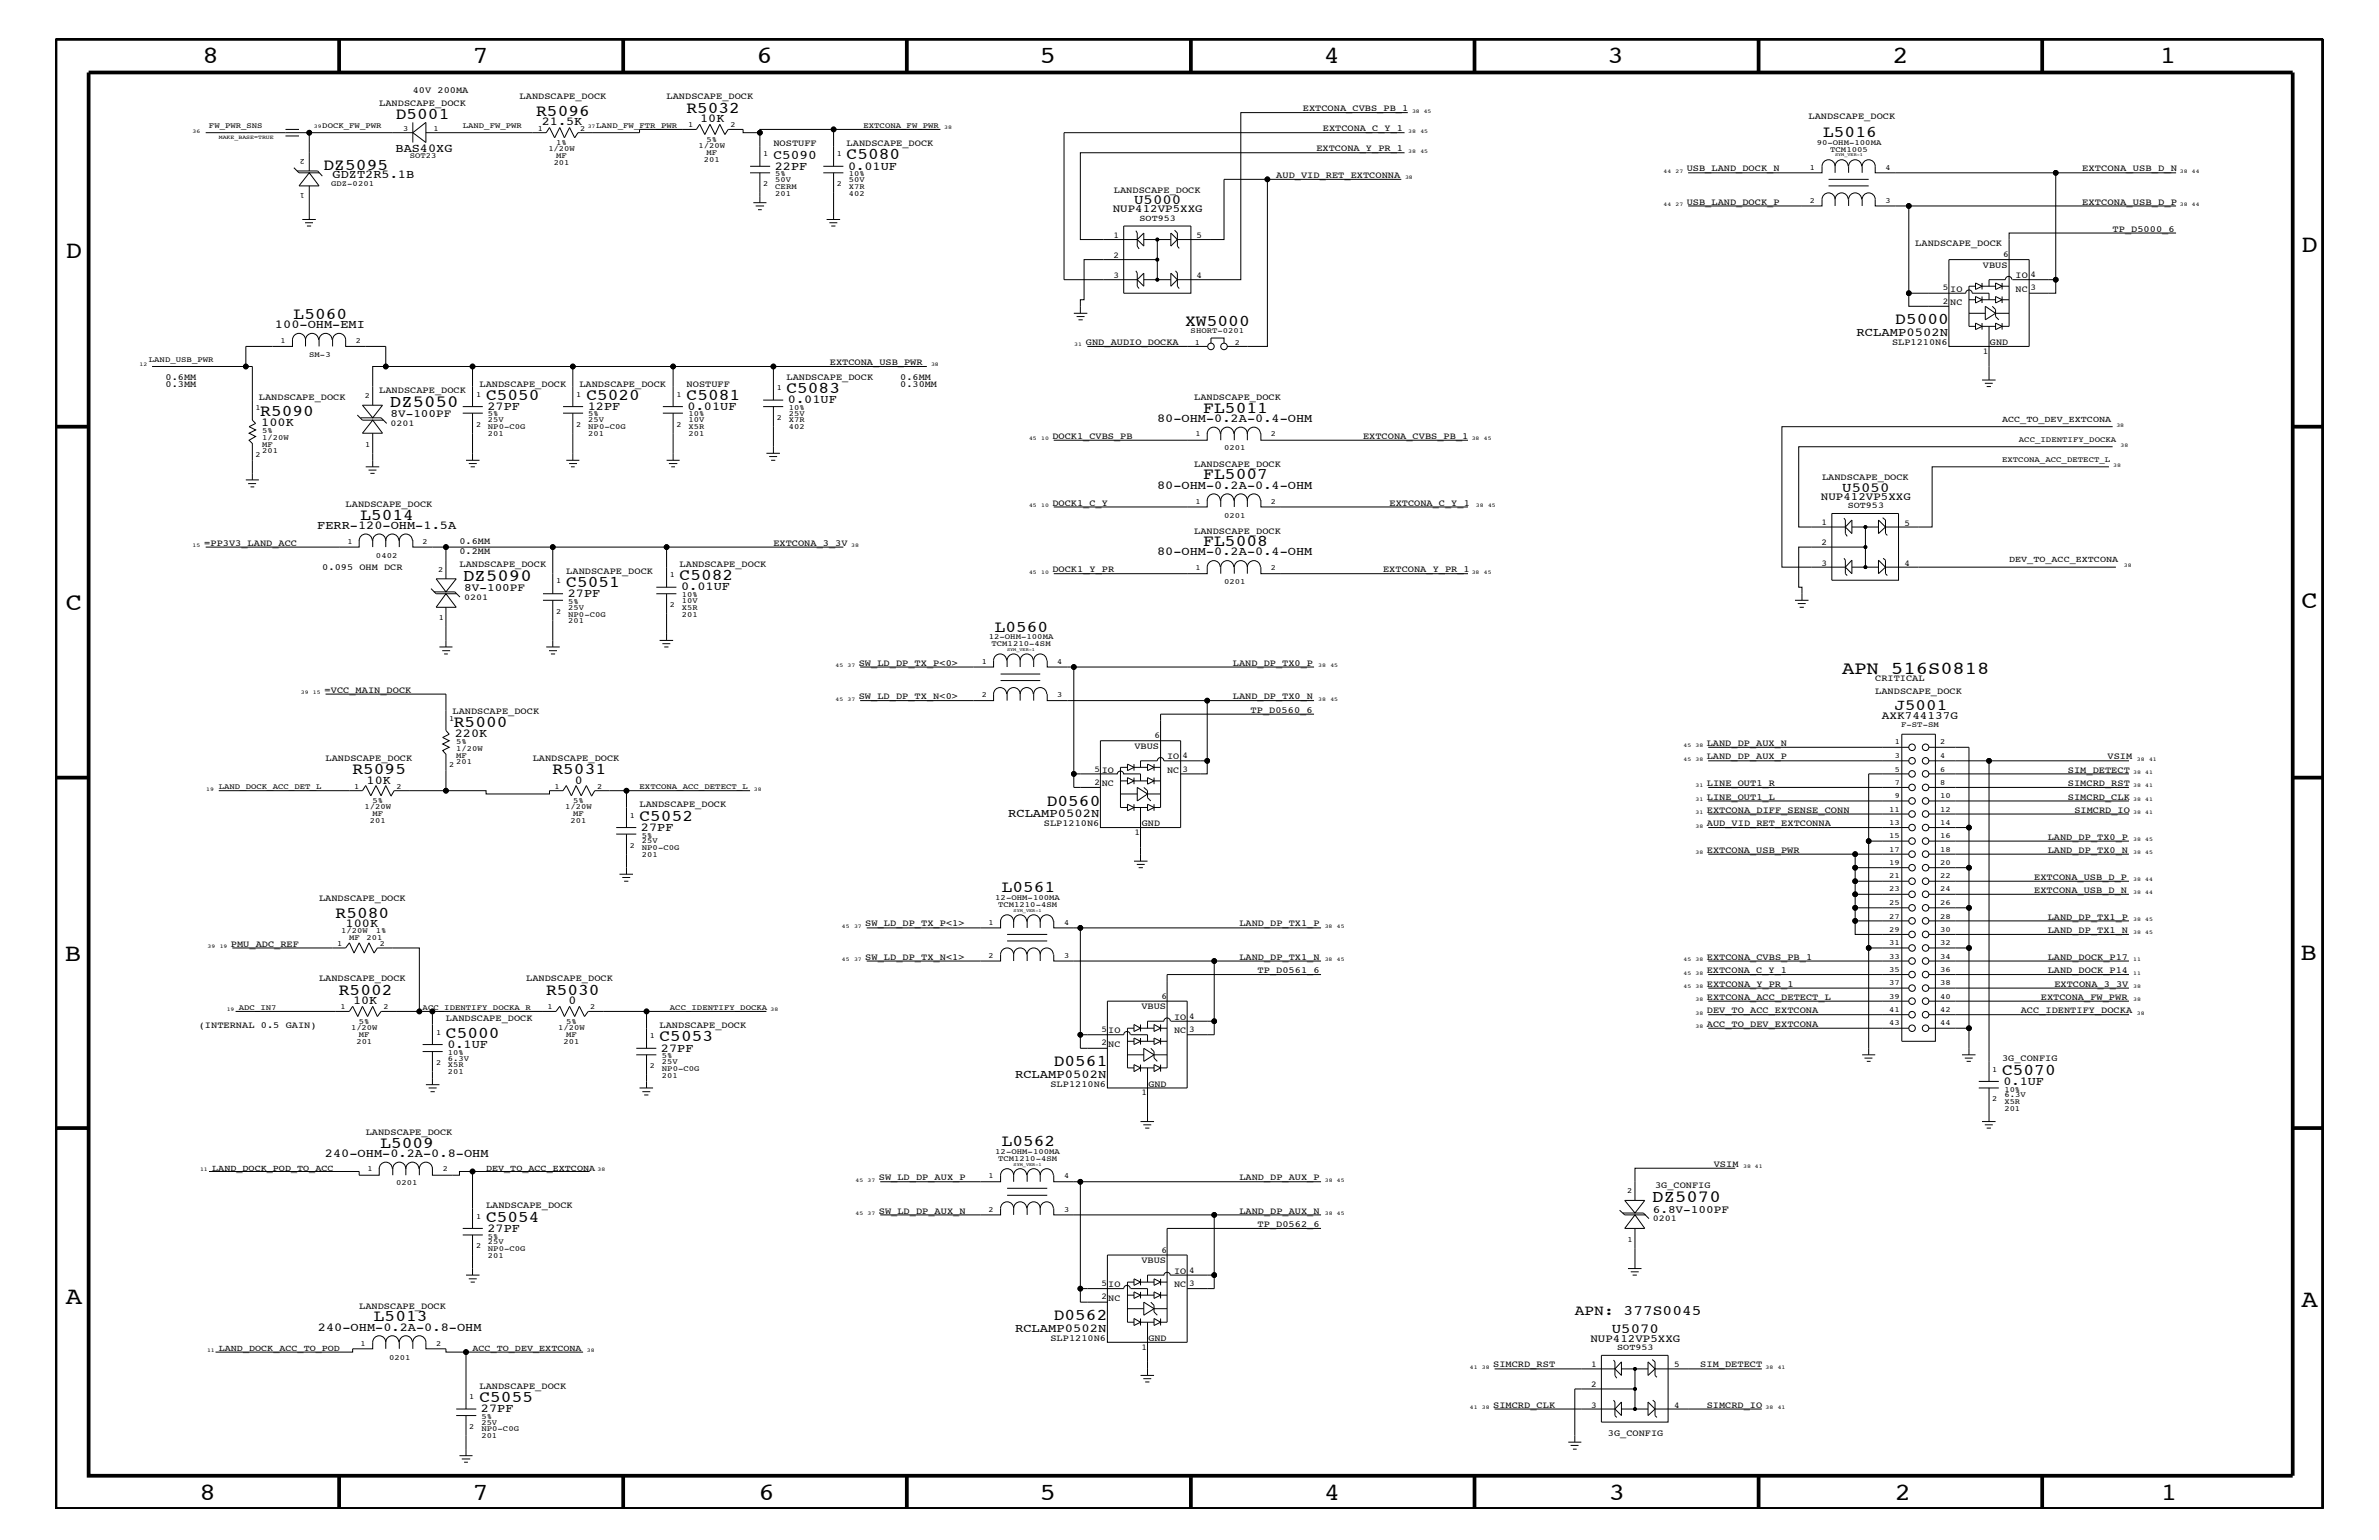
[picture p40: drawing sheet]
<svg xmlns="http://www.w3.org/2000/svg" width="432mm" height="279mm" viewBox="0 0 432 279" stroke-linecap="round" stroke-linejoin="round" font-family="sans-serif">
<defs><g id="words">
<g font-size="4.5">
<text x="36.7" y="11.5">8</text>
<text x="85.8" y="11.5">7</text>
<text x="137.3" y="11.5">6</text>
<text x="188.7" y="11.5">5</text>
<text x="240.3" y="11.5">4</text>
<text x="291.8" y="11.5">3</text>
<text x="343.5" y="11.5">2</text>
<text x="392" y="11.5">1</text>
<text x="11.9" y="46.8">D</text>
<text x="417.7" y="45.7">D</text>
<text x="11.9" y="110.6">C</text>
<text x="417.7" y="110.3">C</text>
<text x="11.8" y="174.3">B</text>
<text x="417.6" y="174.2">B</text>
<text x="11.9" y="236.7">A</text>
<text x="417.7" y="237.1">A</text>
<text x="36.2" y="272.1">8</text>
<text x="85.8" y="272.1">7</text>
<text x="137.7" y="272.1">6</text>
<text x="188.7" y="272.1">5</text>
<text x="240.4" y="272.1">4</text>
<text x="292" y="272.1">3</text>
<text x="343.9" y="272.1">2</text>
<text x="392.2" y="272.1">1</text>
</g>
<text font-size="3.3" x="334.3" y="122.3">APN 516S0818</text>
<g font-size="3.1">
<text x="70.8" y="73.9">DZ5050</text>
<text x="84.1" y="105.4">DZ5090</text>
<text x="299.9" y="218.1">DZ5070</text>
</g>
<g font-size="3">
<text x="71.8" y="21.6">D5001</text>
<text x="97.3" y="21">R5096</text>
<text x="124.6" y="20.4">R5032</text>
<text x="153.7" y="28.9">C5080</text>
<text x="330.9" y="24.9">L5016</text>
<text x="58.7" y="30.8">DZ5095</text>
<text x="53.3" y="57.9">L5060</text>
<text x="215.1" y="59.1">XW5000</text>
<text x="344" y="58.9">D5000</text>
<text x="142.7" y="71.3">C5083</text>
<text x="47.2" y="75.5">R5090</text>
<text x="88.2" y="72.6">C5050</text>
<text x="106.4" y="72.6">C5020</text>
<text x="124.6" y="72.6">C5081</text>
<text x="218.4" y="74.9">FL5011</text>
<text x="218.4" y="87">FL5007</text>
<text x="65.4" y="94.3">L5014</text>
<text x="218.4" y="99.1">FL5008</text>
<text x="102.8" y="106.5">C5051</text>
<text x="123.4" y="105.3">C5082</text>
<text x="180.6" y="114.7">L0560</text>
<text x="82.4" y="131.9">R5000</text>
<text x="64" y="140.4">R5095</text>
<text x="100.3" y="140.4">R5031</text>
<text x="116.1" y="149">C5052</text>
<text x="190" y="146.2">D0560</text>
<text x="181.8" y="161.9">L0561</text>
<text x="60.9" y="166.5">R5080</text>
<text x="61.5" y="180.5">R5002</text>
<text x="99.1" y="180.5">R5030</text>
<text x="80.9" y="188.3">C5000</text>
<text x="119.7" y="188.9">C5053</text>
<text x="191.3" y="193.4">D0561</text>
<text x="363.4" y="195">C5070</text>
<text x="69" y="208.2">L5009</text>
<text x="181.8" y="208">L0562</text>
<text x="88.2" y="221.7">C5054</text>
<text x="67.9" y="239.7">L5013</text>
<text x="191.3" y="239.5">D0562</text>
<text x="87" y="254.4">C5055</text>
</g>
<text font-size="2.9" x="343.9" y="128.8">J5001</text>
<text font-size="2.6" x="285.8" y="238.6">APN: 377S0045</text>
<g font-size="2.5">
<text x="205.9" y="37">U5000</text>
<text x="334.4" y="89.2">U5050</text>
<text x="292.6" y="241.9">U5070</text>
</g>
<text font-size="2.4" x="140.4" y="28.9">C5090</text>
<g font-size="2.2">
<text x="98.3" y="22.7">21.5K</text>
<text x="127.1" y="22.1">10K</text>
<text x="71.8" y="27.5">BAS40XG</text>
<text x="60.4" y="32.4">GDZT2R5.1B</text>
<text x="140.6" y="30.8">22PF</text>
<text x="153.9" y="30.8">0.01UF</text>
<text x="49.9" y="59.5">100-OHM-EMI</text>
<text x="337" y="60.9">RCLAMP0502N</text>
<text x="47.4" y="77.3">100K</text>
<text x="88.5" y="74.4">27PF</text>
<text x="106.7" y="74.4">12PF</text>
<text x="124.8" y="74.4">0.01UF</text>
<text x="143" y="73.2">0.01UF</text>
<text x="210" y="76.6">80-OHM-0.2A-0.4-OHM</text>
<text x="210" y="88.7">80-OHM-0.2A-0.4-OHM</text>
<text x="57.6" y="96">FERR-120-OHM-1.5A</text>
<text x="210" y="100.8">80-OHM-0.2A-0.4-OHM</text>
<text x="123.6" y="107.1">0.01UF</text>
<text x="103" y="108.3">27PF</text>
<text x="82.5" y="133.6">220K</text>
<text x="66.5" y="142.2">10K</text>
<text x="104.4" y="142.2">0</text>
<text x="183" y="148.2">RCLAMP0502N</text>
<text x="116.3" y="150.7">27PF</text>
<text x="62.7" y="168.2">100K</text>
<text x="64.1" y="182.1">10K</text>
<text x="103.2" y="182.1">0</text>
<text x="81.2" y="190.2">0.1UF</text>
<text x="120" y="190.8">27PF</text>
<text x="184.2" y="195.5">RCLAMP0502N</text>
<text x="363.6" y="196.8">0.1UF</text>
<text x="59" y="209.9">240-OHM-0.2A-0.8-OHM</text>
<text x="88.5" y="223.5">27PF</text>
<text x="57.7" y="241.4">240-OHM-0.2A-0.8-OHM</text>
<text x="184.2" y="241.6">RCLAMP0502N</text>
<text x="87.3" y="256.2">27PF</text>
</g>
<g font-size="2">
<text x="202" y="38.6">NUP412VP5XXG</text>
<text x="70.9" y="75.7">8V-100PF</text>
<text x="330.5" y="90.7">NUP412VP5XXG</text>
<text x="84.2" y="107.2">8V-100PF</text>
<text x="341.5" y="130.5">AXK744137G</text>
<text x="300" y="220">6.8V-100PF</text>
<text x="288.7" y="243.4">NUP412VP5XXG</text>
</g>
<g font-size="1.7">
<text x="74.9" y="16.8">40V 200MA</text>
<text x="94.3" y="18">LANDSCAPE_DOCK</text>
<text x="121" y="18">LANDSCAPE_DOCK</text>
<text x="68.8" y="19.2">LANDSCAPE_DOCK</text>
<text x="236.5" y="20.2">EXTCONA_CVBS_PB_1</text>
<text x="240.1" y="23.8">EXTCONA_C_Y_1</text>
<text x="328.3" y="21.6">LANDSCAPE_DOCK</text>
<text x="140.4" y="26.5">NOSTUFF</text>
<text x="153.7" y="26.5">LANDSCAPE_DOCK</text>
<text x="238.9" y="27.5">EXTCONA_Y_PR_1</text>
<text x="202.2" y="35">LANDSCAPE_DOCK</text>
<text x="231.6" y="32.3">AUD_VID_RET_EXTCONNA</text>
<text x="306.2" y="31.1">USB_LAND_DOCK_N</text>
<text x="378" y="31.1">EXTCONA_USB_D_N</text>
<text x="306.2" y="37.2">USB_LAND_DOCK_P</text>
<text x="378" y="37.2">EXTCONA_USB_D_P</text>
<text x="347.6" y="44.6">LANDSCAPE_DOCK</text>
<text x="383.5" y="42">TP_D5000_6</text>
<text x="354" y="52.9">IO</text>
<text x="359.9" y="48.5">VBUS</text>
<text x="365.8" y="50.5">IO</text>
<text x="365.8" y="52.9">NC</text>
<text x="354" y="55.3">NC</text>
<text x="197.1" y="62.6">GND_AUDIO_DOCKA</text>
<text x="343.4" y="62.6">SLP1210N6</text>
<text x="361.2" y="62.6">GND</text>
<text x="30.1" y="70.1">0.3MM</text>
<text x="30.1" y="68.9">0.6MM</text>
<text x="68.8" y="71.3">LANDSCAPE_DOCK</text>
<text x="87" y="70.1">LANDSCAPE_DOCK</text>
<text x="105.2" y="70.1">LANDSCAPE_DOCK</text>
<text x="124.6" y="70.1">NOSTUFF</text>
<text x="142.7" y="68.9">LANDSCAPE_DOCK</text>
<text x="150.6" y="66.2">EXTCONA_USB_PWR</text>
<text x="163.4" y="70.1">0.30MM</text>
<text x="163.4" y="68.9">0.6MM</text>
<text x="47" y="72.6">LANDSCAPE_DOCK</text>
<text x="216.7" y="72.6">LANDSCAPE_DOCK</text>
<text x="191" y="79.6">DOCK1_CVBS_PB</text>
<text x="247.4" y="79.6">EXTCONA_CVBS_PB_1</text>
<text x="216.7" y="84.7">LANDSCAPE_DOCK</text>
<text x="330.7" y="87.1">LANDSCAPE_DOCK</text>
<text x="62.7" y="92">LANDSCAPE_DOCK</text>
<text x="191" y="91.7">DOCK1_C_Y</text>
<text x="252.2" y="91.7">EXTCONA_C_Y_1</text>
<text x="37.1" y="99">=PP3V3_LAND_ACC</text>
<text x="83.4" y="100.4">0.2MM</text>
<text x="83.4" y="98.7">0.6MM</text>
<text x="140.4" y="99">EXTCONA_3_3V</text>
<text x="216.7" y="96.8">LANDSCAPE_DOCK</text>
<text x="58.5" y="103.5">0.095 OHM DCR</text>
<text x="83.4" y="102.9">LANDSCAPE_DOCK</text>
<text x="102.8" y="104.1">LANDSCAPE_DOCK</text>
<text x="123.4" y="102.9">LANDSCAPE_DOCK</text>
<text x="191" y="103.8">DOCK1_Y_PR</text>
<text x="251" y="103.8">EXTCONA_Y_PR_1</text>
<text x="58.9" y="125.7">=VCC_MAIN_DOCK</text>
<text x="155.9" y="120.8">SW_LD_DP_TX_P&lt;0&gt;</text>
<text x="223.8" y="120.8">LAND_DP_TX0_P</text>
<text x="340.4" y="125.9">LANDSCAPE_DOCK</text>
<text x="340.4" y="123.5">CRITICAL</text>
<text x="82.1" y="129.6">LANDSCAPE_DOCK</text>
<text x="155.9" y="126.9">SW_LD_DP_TX_N&lt;0&gt;</text>
<text x="223.8" y="126.9">LAND_DP_TX0_N</text>
<text x="227" y="129.3">TP_D0560_6</text>
<text x="205.9" y="135.8">VBUS</text>
<text x="211.8" y="137.8">IO</text>
<text x="309.8" y="137.8">LAND_DP_AUX_P</text>
<text x="309.8" y="135.3">LAND_DP_AUX_N</text>
<text x="382.5" y="137.8">VSIM</text>
<text x="59.1" y="138">LANDSCAPE_DOCK</text>
<text x="96.7" y="138">LANDSCAPE_DOCK</text>
<text x="200" y="140.2">IO</text>
<text x="200" y="142.6">NC</text>
<text x="211.8" y="140.2">NC</text>
<text x="309.8" y="142.6">LINE_OUT1_R</text>
<text x="375.3" y="142.6">SIMCRD_RST</text>
<text x="375.3" y="140.2">SIM_DETECT</text>
<text x="116.1" y="146.5">LANDSCAPE_DOCK</text>
<text x="189.5" y="149.9">SLP1210N6</text>
<text x="207.3" y="149.9">GND</text>
<text x="309.8" y="149.9">AUD_VID_RET_EXTCONNA</text>
<text x="309.8" y="145.1">LINE_OUT1_L</text>
<text x="309.8" y="147.5">EXTCONA_DIFF_SENSE_CONN</text>
<text x="375.3" y="145.1">SIMCRD_CLK</text>
<text x="376.5" y="147.5">SIMCRD_IO</text>
<text x="309.8" y="154.7">EXTCONA_USB_PWR</text>
<text x="371.7" y="154.7">LAND_DP_TX0_N</text>
<text x="371.7" y="152.3">LAND_DP_TX0_P</text>
<text x="369.2" y="162">EXTCONA_USB_D_N</text>
<text x="369.2" y="159.6">EXTCONA_USB_D_P</text>
<text x="57.9" y="163.5">LANDSCAPE_DOCK</text>
<text x="371.7" y="166.9">LAND_DP_TX1_P</text>
<text x="41.9" y="171.7">PMU_ADC_REF</text>
<text x="157.1" y="168.1">SW_LD_DP_TX_P&lt;1&gt;</text>
<text x="225" y="168.1">LAND_DP_TX1_P</text>
<text x="371.7" y="169.3">LAND_DP_TX1_N</text>
<text x="57.9" y="178">LANDSCAPE_DOCK</text>
<text x="95.5" y="178">LANDSCAPE_DOCK</text>
<text x="157.1" y="174.2">SW_LD_DP_TX_N&lt;1&gt;</text>
<text x="225" y="174.2">LAND_DP_TX1_N</text>
<text x="228.3" y="176.6">TP_D0561_6</text>
<text x="309.8" y="176.6">EXTCONA_C_Y_1</text>
<text x="309.8" y="174.2">EXTCONA_CVBS_PB_1</text>
<text x="309.8" y="179">EXTCONA_Y_PR_1</text>
<text x="371.7" y="174.2">LAND_DOCK_P17</text>
<text x="371.7" y="176.6">LAND_DOCK_P14</text>
<text x="372.9" y="179">EXTCONA_3_3V</text>
<text x="80.9" y="185.3">LANDSCAPE_DOCK</text>
<text x="207.2" y="183.1">VBUS</text>
<text x="213.1" y="185">IO</text>
<text x="309.8" y="181.4">EXTCONA_ACC_DETECT_L</text>
<text x="309.8" y="183.8">DEV_TO_ACC_EXTCONA</text>
<text x="366.8" y="183.8">ACC_IDENTIFY_DOCKA</text>
<text x="370.4" y="181.4">EXTCONA_FW_PWR</text>
<text x="36.1" y="186.5">(INTERNAL 0.5 GAIN)</text>
<text x="119.7" y="186.5">LANDSCAPE_DOCK</text>
<text x="201.2" y="187.5">IO</text>
<text x="201.2" y="189.9">NC</text>
<text x="213.1" y="187.5">NC</text>
<text x="309.8" y="186.3">ACC_TO_DEV_EXTCONA</text>
<text x="190.7" y="197.2">SLP1210N6</text>
<text x="208.4" y="197.2">GND</text>
<text x="363.4" y="192.6">3G_CONFIG</text>
<text x="66.4" y="205.9">LANDSCAPE_DOCK</text>
<text x="159.5" y="214.2">SW_LD_DP_AUX_P</text>
<text x="225" y="214.2">LAND_DP_AUX_P</text>
<text x="300.4" y="215.6">3G_CONFIG</text>
<text x="311.1" y="211.7">VSIM</text>
<text x="88.2" y="219.2">LANDSCAPE_DOCK</text>
<text x="159.5" y="220.2">SW_LD_DP_AUX_N</text>
<text x="225" y="220.2">LAND_DP_AUX_N</text>
<text x="228.3" y="222.6">TP_D0562_6</text>
<text x="201.2" y="233.5">IO</text>
<text x="207.2" y="229.2">VBUS</text>
<text x="213.1" y="231.1">IO</text>
<text x="213.1" y="233.5">NC</text>
<text x="65.2" y="237.4">LANDSCAPE_DOCK</text>
<text x="201.2" y="236">NC</text>
<text x="190.7" y="243.3">SLP1210N6</text>
<text x="208.4" y="243.3">GND</text>
<text x="87" y="252">LANDSCAPE_DOCK</text>
<text x="271" y="248.1">SIMCRD_RST</text>
<text x="308.6" y="248.1">SIM_DETECT</text>
<text x="271" y="255.4">SIMCRD_CLK</text>
<text x="309.8" y="255.4">SIMCRD_IO</text>
<text x="291.8" y="260.5">3G_CONFIG</text>
</g>
<g font-size="1.6">
<text x="206.8" y="40.2">SOT953</text>
<text x="202.1" y="43.1">1</text>
<text x="202.1" y="46.8">2</text>
<text x="217.2" y="43.2">5</text>
<text x="363.6" y="46.7">6</text>
<text x="202.1" y="50.5">3</text>
<text x="217.2" y="50.5">4</text>
<text x="352.6" y="52.7">5</text>
<text x="368.6" y="50.3">4</text>
<text x="368.6" y="52.7">3</text>
<text x="352.6" y="55.1">2</text>
<text x="359.9" y="64.2">1</text>
<text x="70.9" y="77.3">0201</text>
<text x="363.4" y="76.6">ACC_TO_DEV_EXTCONA</text>
<text x="330.6" y="95.2">1</text>
<text x="335.4" y="92.2">SOT953</text>
<text x="345.7" y="95.4">5</text>
<text x="330.6" y="98.8">2</text>
<text x="330.6" y="102.6">3</text>
<text x="345.7" y="102.6">4</text>
<text x="364.7" y="102.1">DEV_TO_ACC_EXTCONA</text>
<text x="84.2" y="108.8">0201</text>
<text x="209.6" y="133.9">6</text>
<text x="214.6" y="137.5">4</text>
<text x="198.6" y="140">5</text>
<text x="198.6" y="142.4">2</text>
<text x="214.6" y="140">3</text>
<text x="205.9" y="151.5">1</text>
<text x="210.8" y="181.2">6</text>
<text x="215.8" y="184.9">4</text>
<text x="199.9" y="187.2">5</text>
<text x="199.9" y="189.7">2</text>
<text x="215.8" y="187.2">3</text>
<text x="207.2" y="198.7">1</text>
<text x="38.5" y="212.4">LAND_DOCK_POD_TO_ACC</text>
<text x="88.2" y="212.4">DEV_TO_ACC_EXTCONA</text>
<text x="300" y="221.5">0201</text>
<text x="210.8" y="227.3">6</text>
<text x="199.9" y="233.4">5</text>
<text x="215.8" y="230.9">4</text>
<text x="215.8" y="233.4">3</text>
<text x="199.9" y="235.7">2</text>
<text x="39.7" y="245.1">LAND_DOCK_ACC_TO_POD</text>
<text x="85.8" y="245.1">ACC_TO_DEV_EXTCONA</text>
<text x="207.2" y="244.9">1</text>
<text x="293.5" y="245">SOT953</text>
<text x="288.8" y="248">1</text>
<text x="288.8" y="251.6">2</text>
<text x="303.9" y="248.1">5</text>
<text x="288.8" y="255.4">3</text>
<text x="303.9" y="255.4">4</text>
</g>
<g font-size="1.4">
<text x="37.9" y="23.2">FW_PWR_SNS</text>
<text x="58.5" y="23.2">DOCK_FW_PWR</text>
<text x="73.2" y="23.8">3</text>
<text x="78.7" y="23.8">1</text>
<text x="84" y="23.2">LAND_FW_PWR</text>
<text x="97.6" y="23.7">1</text>
<text x="105.3" y="23.7">2</text>
<text x="108.2" y="23.2">LAND_FW_FTR_PWR</text>
<text x="124.9" y="23.1">1</text>
<text x="132.6" y="23.1">2</text>
<text x="156.7" y="23.2">EXTCONA_FW_PWR</text>
<text x="55.3" y="28.9" transform="rotate(-180 55.3 28.9)">2</text>
<text x="74.4" y="28.6">SOT23</text>
<text x="99.5" y="27.5">1/20W</text>
<text x="100.5" y="29.9">201</text>
<text x="101" y="28.6">MF</text>
<text x="101" y="26.3">1%</text>
<text x="126.8" y="26.9">1/20W</text>
<text x="127.8" y="29.3">201</text>
<text x="128.2" y="28.1">MF</text>
<text x="128.2" y="25.7">5%</text>
<text x="138.5" y="28.3">1</text>
<text x="151.9" y="28.3">1</text>
<text x="329.7" y="26.3">90-OHM-100MA</text>
<text x="332.2" y="27.5">TCM1005</text>
<text x="55.3" y="35" transform="rotate(-180 55.3 35)">1</text>
<text x="60.1" y="33.7">GDZ-0201</text>
<text x="138.5" y="33.7">2</text>
<text x="140.7" y="35.5">201</text>
<text x="140.7" y="33">50V</text>
<text x="140.7" y="34.2">CERM</text>
<text x="140.7" y="31.9">5%</text>
<text x="151.9" y="33.7">2</text>
<text x="154.1" y="31.9">10%</text>
<text x="154.1" y="34.2">X7R</text>
<text x="154.1" y="33">50V</text>
<text x="154.1" y="35.5">402</text>
<text x="328.5" y="30.8">1</text>
<text x="342.2" y="30.8">4</text>
<text x="328.5" y="36.8">2</text>
<text x="342.2" y="36.8">3</text>
<text x="27" y="65.6">LAND_USB_PWR</text>
<text x="50.9" y="62.3">1</text>
<text x="56.1" y="64.8">SM-3</text>
<text x="64.6" y="62.3">2</text>
<text x="216.1" y="60.4">SHORT-0201</text>
<text x="216.9" y="62.5">1</text>
<text x="224.2" y="62.5">2</text>
<text x="86.4" y="72">1</text>
<text x="104.6" y="72">1</text>
<text x="122.8" y="72">1</text>
<text x="141" y="70.7">1</text>
<text x="46.4" y="74.4">1</text>
<text x="66.2" y="72.2">2</text>
<text x="86.4" y="77.4">2</text>
<text x="88.6" y="75.6">5%</text>
<text x="88.6" y="76.7">25V</text>
<text x="88.6" y="77.9">NP0-C0G</text>
<text x="104.6" y="77.4">2</text>
<text x="106.8" y="75.6">5%</text>
<text x="106.8" y="76.7">25V</text>
<text x="106.8" y="77.9">NP0-C0G</text>
<text x="122.8" y="77.4">2</text>
<text x="125" y="76.7">10V</text>
<text x="125" y="77.9">X5R</text>
<text x="125" y="75.6">10%</text>
<text x="141" y="76.2">2</text>
<text x="143.2" y="75.5">25V</text>
<text x="143.2" y="76.7">X7R</text>
<text x="143.2" y="74.4">10%</text>
<text x="143.2" y="77.9">402</text>
<text x="46.4" y="82.8">2</text>
<text x="47.6" y="82.2">201</text>
<text x="47.6" y="78.6">5%</text>
<text x="47.6" y="81.1">MF</text>
<text x="47.6" y="79.9">1/20W</text>
<text x="66.3" y="81.1">1</text>
<text x="88.6" y="79.1">201</text>
<text x="106.8" y="79.1">201</text>
<text x="125" y="79.1">201</text>
<text x="217" y="79.2">1</text>
<text x="222.2" y="81.7">0201</text>
<text x="230.6" y="79.2">2</text>
<text x="363.4" y="83.8">EXTCONA_ACC_DETECT_L</text>
<text x="366.4" y="80.2">ACC_IDENTIFY_DOCKA</text>
<text x="217" y="91.4">1</text>
<text x="222.2" y="93.9">0201</text>
<text x="230.6" y="91.4">2</text>
<text x="63.1" y="98.7">1</text>
<text x="68.2" y="101.2">0402</text>
<text x="76.7" y="98.7">2</text>
<text x="79.5" y="103.7">2</text>
<text x="100.9" y="105.9">1</text>
<text x="121.6" y="104.7">1</text>
<text x="217" y="103.5">1</text>
<text x="222.2" y="106">0201</text>
<text x="230.6" y="103.5">2</text>
<text x="79.7" y="112.5">1</text>
<text x="100.9" y="111.4">2</text>
<text x="103.1" y="111.9">NP0-C0G</text>
<text x="103.1" y="110.6">25V</text>
<text x="103.1" y="113.1">201</text>
<text x="103.1" y="109.5">5%</text>
<text x="121.6" y="110.2">2</text>
<text x="123.8" y="110.6">X5R</text>
<text x="123.8" y="109.4">10V</text>
<text x="123.8" y="111.9">201</text>
<text x="123.8" y="108.3">10%</text>
<text x="179.5" y="115.9">12-OHM-100MA</text>
<text x="180" y="117.3">TCM1210-4SM</text>
<text x="178.2" y="120.4">1</text>
<text x="191.9" y="120.4">4</text>
<text x="81.5" y="130.8">1</text>
<text x="178.2" y="126.5">2</text>
<text x="191.9" y="126.5">3</text>
<text x="345.1" y="131.9">F-ST-SM</text>
<text x="82.8" y="136.2">1/20W</text>
<text x="82.8" y="135">5%</text>
<text x="82.8" y="137.4">MF</text>
<text x="343.9" y="135.1">1</text>
<text x="343.9" y="137.5">3</text>
<text x="352.1" y="135.1">2</text>
<text x="352.1" y="137.5">4</text>
<text x="39.7" y="143.2">LAND_DOCK_ACC_DET_L</text>
<text x="64.3" y="143.1">1</text>
<text x="72" y="143.1">2</text>
<text x="81.5" y="139.2">2</text>
<text x="82.8" y="138.6">201</text>
<text x="100.7" y="143.1">1</text>
<text x="108.4" y="143.1">2</text>
<text x="116.1" y="143.2">EXTCONA_ACC_DETECT_L</text>
<text x="343.9" y="140">5</text>
<text x="343.9" y="142.4">7</text>
<text x="352.1" y="140">6</text>
<text x="352.1" y="142.4">8</text>
<text x="66.2" y="146.8">1/20W</text>
<text x="67.1" y="149.3">201</text>
<text x="67.6" y="145.7">5%</text>
<text x="67.6" y="148.1">MF</text>
<text x="102.6" y="146.8">1/20W</text>
<text x="103.5" y="149.3">201</text>
<text x="104" y="148.1">MF</text>
<text x="104" y="145.7">5%</text>
<text x="114.3" y="148.4">1</text>
<text x="342.9" y="147.3">11</text>
<text x="342.9" y="149.6">13</text>
<text x="343.9" y="144.8">9</text>
<text x="352.1" y="144.8">10</text>
<text x="352.1" y="147.3">12</text>
<text x="352.1" y="149.6">14</text>
<text x="114.3" y="153.8">2</text>
<text x="116.5" y="154.3">NP0-C0G</text>
<text x="116.5" y="155.5">201</text>
<text x="116.5" y="153">25V</text>
<text x="116.5" y="152">5%</text>
<text x="342.9" y="152.1">15</text>
<text x="342.9" y="154.5">17</text>
<text x="352.1" y="152.1">16</text>
<text x="352.1" y="154.5">18</text>
<text x="342.9" y="156.9">19</text>
<text x="342.9" y="159.4">21</text>
<text x="342.9" y="161.7">23</text>
<text x="352.1" y="156.9">20</text>
<text x="352.1" y="159.4">22</text>
<text x="352.1" y="161.7">24</text>
<text x="179.4" y="167.8">1</text>
<text x="180.6" y="163.3">12-OHM-100MA</text>
<text x="181.1" y="164.5">TCM1210-4SM</text>
<text x="193.1" y="167.8">4</text>
<text x="342.9" y="164.2">25</text>
<text x="342.9" y="166.7">27</text>
<text x="352.1" y="164.2">26</text>
<text x="352.1" y="166.7">28</text>
<text x="61.2" y="171.6">1</text>
<text x="61.9" y="169.3">1/20W</text>
<text x="63.4" y="170.5">MF</text>
<text x="66.5" y="170.5">201</text>
<text x="68.2" y="169.3">1%</text>
<text x="68.9" y="171.6">2</text>
<text x="179.4" y="173.8">2</text>
<text x="193.1" y="173.8">3</text>
<text x="342.9" y="169">29</text>
<text x="342.9" y="171.5">31</text>
<text x="342.9" y="173.9">33</text>
<text x="352.1" y="169">30</text>
<text x="352.1" y="171.5">32</text>
<text x="352.1" y="173.9">34</text>
<text x="342.9" y="176.3">35</text>
<text x="342.9" y="178.8">37</text>
<text x="352.1" y="176.3">36</text>
<text x="352.1" y="178.8">38</text>
<text x="43.3" y="183.2">ADC_IN7</text>
<text x="61.8" y="183.1">1</text>
<text x="65.2" y="185.7">5%</text>
<text x="69.6" y="183.1">2</text>
<text x="76.7" y="183.2">ACC_IDENTIFY_DOCKA_R</text>
<text x="99.4" y="183.1">1</text>
<text x="102.7" y="185.7">5%</text>
<text x="107.1" y="183.1">2</text>
<text x="121.6" y="183.2">ACC_IDENTIFY_DOCKA</text>
<text x="342.9" y="181.2">39</text>
<text x="342.9" y="183.6">41</text>
<text x="352.1" y="181.2">40</text>
<text x="352.1" y="183.6">42</text>
<text x="63.7" y="186.9">1/20W</text>
<text x="64.7" y="189.3">201</text>
<text x="65.2" y="188.1">MF</text>
<text x="79.2" y="187.7">1</text>
<text x="81.3" y="191.4">10%</text>
<text x="101.3" y="186.9">1/20W</text>
<text x="102.3" y="189.3">201</text>
<text x="102.7" y="188.1">MF</text>
<text x="117.9" y="188.3">1</text>
<text x="120.1" y="192">5%</text>
<text x="342.9" y="186">43</text>
<text x="352.1" y="186">44</text>
<text x="79.2" y="193.2">2</text>
<text x="81.3" y="192.5">6.3V</text>
<text x="81.3" y="193.7">X5R</text>
<text x="81.3" y="194.8">201</text>
<text x="117.9" y="193.7">2</text>
<text x="120.1" y="194.3">NP0-C0G</text>
<text x="120.1" y="195.5">201</text>
<text x="120.1" y="193.1">25V</text>
<text x="361.6" y="194.4">1</text>
<text x="361.6" y="199.8">2</text>
<text x="363.8" y="198.1">10%</text>
<text x="363.8" y="201.5">201</text>
<text x="363.8" y="200.3">X5R</text>
<text x="363.8" y="199.1">6.3V</text>
<text x="180.6" y="209.3">12-OHM-100MA</text>
<text x="66.7" y="212.5">1</text>
<text x="71.9" y="215.1">0201</text>
<text x="80.3" y="212.5">2</text>
<text x="179.4" y="213.8">1</text>
<text x="181.1" y="210.7">TCM1210-4SM</text>
<text x="193.1" y="213.8">4</text>
<text x="86.4" y="221.1">1</text>
<text x="179.4" y="219.8">2</text>
<text x="193.1" y="219.8">3</text>
<text x="295.3" y="216.4">2</text>
<text x="86.4" y="226.5">2</text>
<text x="88.6" y="224.7">5%</text>
<text x="88.6" y="225.7">25V</text>
<text x="88.6" y="227">NP0-C0G</text>
<text x="295.4" y="225.3">1</text>
<text x="88.6" y="228.2">201</text>
<text x="65.4" y="244.1">1</text>
<text x="79.2" y="244.1">2</text>
<text x="70.6" y="246.7">0201</text>
<text x="85.2" y="253.8">1</text>
<text x="87.4" y="257.4">5%</text>
<text x="85.2" y="259.3">2</text>
<text x="87.4" y="258.5">25V</text>
<text x="87.4" y="261">201</text>
<text x="87.4" y="259.7">NP0-C0G</text>
</g>
<g font-size="1">
<text x="57" y="23.2">39</text>
<text x="106.7" y="23.2">37</text>
<text x="171.4" y="23.5">38</text>
<text x="256.3" y="20.4">38 45</text>
<text x="35" y="24.1">36</text>
<text x="39.7" y="25.3">MAKE_BASE=TRUE</text>
<text x="255.6" y="24.1">38</text>
<text x="255.6" y="27.7">38</text>
<text x="257.8" y="24.1">45</text>
<text x="257.8" y="27.7">45</text>
<text x="255" y="32.5">38</text>
<text x="301.9" y="31.4">44</text>
<text x="304.1" y="31.4">27</text>
<text x="395.7" y="31.4">38</text>
<text x="397.9" y="31.4">44</text>
<text x="301.9" y="37.4">44</text>
<text x="304.1" y="37.4">27</text>
<text x="395.7" y="37.4">38</text>
<text x="397.9" y="37.4">44</text>
<text x="195" y="62.8">31</text>
<text x="25.3" y="66.5">12</text>
<text x="169" y="66.5">38</text>
<text x="384.1" y="77.4">38</text>
<text x="186.8" y="79.9">45</text>
<text x="189" y="79.9">10</text>
<text x="267.1" y="79.9">38</text>
<text x="269.3" y="79.9">45</text>
<text x="384.9" y="81.1">38</text>
<text x="383.5" y="84.7">38</text>
<text x="186.8" y="92">45</text>
<text x="189" y="92">10</text>
<text x="267.9" y="92">38</text>
<text x="270.1" y="92">45</text>
<text x="35" y="99.3">15</text>
<text x="154.5" y="99.3">38</text>
<text x="186.8" y="104.1">45</text>
<text x="189" y="104.1">10</text>
<text x="267.1" y="104.1">38</text>
<text x="269.3" y="104.1">45</text>
<text x="385.5" y="102.9">38</text>
<text x="54.6" y="125.9">39</text>
<text x="56.8" y="125.9">15</text>
<text x="151.6" y="121">45</text>
<text x="153.8" y="121">37</text>
<text x="239.3" y="121">38</text>
<text x="241.5" y="121">45</text>
<text x="151.6" y="127.1">45</text>
<text x="153.8" y="127.1">37</text>
<text x="239.3" y="127.1">38</text>
<text x="241.5" y="127.1">45</text>
<text x="305.6" y="135.6">45</text>
<text x="307.8" y="135.6">38</text>
<text x="37.4" y="143.5">19</text>
<text x="136.8" y="143.5">38</text>
<text x="305.6" y="138">45</text>
<text x="307.8" y="142.9">31</text>
<text x="307.8" y="138">38</text>
<text x="387.2" y="142.9">38</text>
<text x="387.2" y="140.4">38</text>
<text x="387.9" y="138">38</text>
<text x="389.4" y="142.9">41</text>
<text x="389.4" y="140.4">41</text>
<text x="390.1" y="138">41</text>
<text x="307.8" y="145.3">31</text>
<text x="307.8" y="147.7">31</text>
<text x="387.2" y="147.7">38</text>
<text x="387.2" y="145.3">38</text>
<text x="389.4" y="147.7">41</text>
<text x="389.4" y="145.3">41</text>
<text x="307.8" y="155">38</text>
<text x="307.8" y="150.1">38</text>
<text x="387.2" y="155">38</text>
<text x="387.2" y="152.6">38</text>
<text x="389.4" y="155">45</text>
<text x="389.4" y="152.6">45</text>
<text x="387.2" y="159.9">38</text>
<text x="389.4" y="159.9">44</text>
<text x="387.2" y="162.3">38</text>
<text x="387.2" y="167.1">38</text>
<text x="389.4" y="162.3">44</text>
<text x="389.4" y="167.1">45</text>
<text x="37.7" y="172">39</text>
<text x="39.9" y="172">19</text>
<text x="152.8" y="168.3">45</text>
<text x="155" y="168.3">37</text>
<text x="240.5" y="168.3">38</text>
<text x="242.7" y="168.3">45</text>
<text x="387.2" y="169.5">38</text>
<text x="389.4" y="169.5">45</text>
<text x="152.8" y="174.4">45</text>
<text x="155" y="174.4">37</text>
<text x="240.5" y="174.4">38</text>
<text x="242.7" y="174.4">45</text>
<text x="305.6" y="174.4">45</text>
<text x="305.6" y="179.3">45</text>
<text x="305.6" y="176.8">45</text>
<text x="307.8" y="174.4">38</text>
<text x="307.8" y="179.3">38</text>
<text x="307.8" y="176.8">38</text>
<text x="387.2" y="174.4">11</text>
<text x="387.2" y="176.8">11</text>
<text x="387.2" y="179.3">38</text>
<text x="41.1" y="183.5">19</text>
<text x="139.9" y="183.5">38</text>
<text x="307.8" y="181.6">38</text>
<text x="307.8" y="184.1">38</text>
<text x="387.2" y="181.6">38</text>
<text x="387.9" y="184.1">38</text>
<text x="307.8" y="186.5">38</text>
<text x="36.3" y="212.5">11</text>
<text x="108.5" y="212.5">38</text>
<text x="155.3" y="214.4">45</text>
<text x="157.5" y="214.4">37</text>
<text x="240.5" y="214.4">38</text>
<text x="242.7" y="214.4">45</text>
<text x="316.4" y="211.9">38 41</text>
<text x="155.3" y="220.4">45</text>
<text x="157.5" y="220.4">37</text>
<text x="240.5" y="220.4">38</text>
<text x="242.7" y="220.4">45</text>
<text x="37.6" y="245.3">11</text>
<text x="106.5" y="245.3">38</text>
<text x="266.8" y="248.4">41</text>
<text x="269" y="248.4">38</text>
<text x="320.5" y="248.4">38</text>
<text x="322.7" y="248.4">41</text>
<text x="266.8" y="255.6">41</text>
<text x="269" y="255.6">38</text>
<text x="320.5" y="255.6">38</text>
<text x="322.7" y="255.6">41</text>
</g>
<g font-size=".8">
<text x="333.1" y="28.4">SYM_VER-1</text>
<text x="182.8" y="118.1">SYM_VER-1</text>
<text x="184" y="165.4">SYM_VER-1</text>
<text x="184" y="211.5">SYM_VER-1</text>
</g>
</g></defs>
<g fill="none" stroke="#000" stroke-width=".18">
<path d="M37.3 24.1h18.8M51.8 24.7h2.5M51.8 23.5h2.5M53.3 30.4l1 1h3.6M53.9 31h3.8l.8 .9M54.9 39.8h2.4M56.1 33.7v6.1M56.1 31.4l1.8 2.3h-3.6zM74.9 22.2v3.7M74.9 24.1l2.4-1.9v3.7zM74.9 24.1h-18.8v6.9M77.3 24.1h21.8l.6-1 1 1.9 .9-1.9 .8 1.9 1-1.9 .9 1.9 .6-.9h11.2v-.6h10.3l.6-1 .9 1.9 1-1.9 .9 1.9 .8-1.9 1 1.9 .6-.9h2.7v.6h3v6.1"/>
<path d="M136.1 31.4h3.7M136.1 30.2h3.7M136.7 36.8h2.4M137.2 37.4h1.5M137.6 38h.7M137.9 31.4v5.4M149.4 30.2h3.7M149.4 31.4h3.7M150 39.8h2.5M151.3 23.5v6.7M151.3 31.4v8.4M170.7 23.5h-32.8v.6"/>
<path d="M230 32.5h-7.8v11h-8.5M254.3 32.5h-24.3v30.4h-7.2M254.9 24.1h-61.8v26.6h13.3l1.2-1.1v2.3l-1.2-1.2M254.9 27.7h-58.8v15.8h10.3l1.2 1.1v-2.3l-1.2 1.2M255.5 20.4h-30.3v30.3h-11.5l-1.2-1.1v2.3l1.2-1.2M331.9 32.5h7.3M331.9 33.7h7.3M333.1 30.2a1.19 1.19 0 0 0-1.2-1.2 1.19 1.19 0 0 0-1.2 1.2v1.2h-24.3M333.1 36.2a1.19 1.19 0 0 0-1.2-1.2 1.19 1.19 0 0 0-1.2 1.2v1.2h-24.3M333.1 30.2v1.2M333.1 36.2v1.2M333.1 36.2a1.19 1.19 0 0 1 1.2-1.2 1.19 1.19 0 0 1 1.1 1.2"/>
<path d="M333.1 30.2a1.19 1.19 0 0 1 1.2-1.2 1.19 1.19 0 0 1 1.1 1.2M337.9 36.2a1.19 1.19 0 0 0-1.2-1.2 1.19 1.19 0 0 0-1.2 1.2v1.2M337.9 30.2a1.19 1.19 0 0 0-1.2-1.2 1.19 1.19 0 0 0-1.2 1.2v1.2M346.5 37.4h-6.1v-1.2a1.19 1.19 0 0 0-1.2-1.2 1.19 1.19 0 0 0-1.2 1.2v1.2M373.1 31.4h-32.7v-1.2a1.19 1.19 0 0 0-1.2-1.2 1.19 1.19 0 0 0-1.2 1.2v1.2M395 37.4h-48.5v15.8M395 31.4h-21.9v19.3M55.4 40.4h1.4M55.7 41h.8M150.5 40.4h1.5M150.9 41h.7M194.9 56.8h2.5"/>
<path d="M195.4 57.4h1.4M195.7 58h.8M204 41h12.2v12.2h-12.2zM206.2 49.1l.2 .5v2.3l.4 .5M206.2 41.9l.2 .4v2.3l.4 .6M207.6 50.7h4.9M207.6 43.5h4.9M210.1 43.5v7.2M210.1 47.1h-13.3v7.3h-.7v2.4M212.5 42.3l1.2 1.2-1.2 1.1zM213.2 41.8l.5 .5v2.3l.3 .5M213.4 49.1l.3 .5v2.3l.3 .5"/>
<path d="M353.7 47.1h14.6v15.8h-14.6zM357.4 56.8h2.9M357.4 54.4h1.2M358.6 51.9h-1.2v7.3h1.2M358.6 51.3l1.1 .6-1.1 .6zM358.6 53.8l1.1 .6-1.1 .6zM358.6 58.6l1.1 .6-1.1 .6zM359.7 51.9h2.5M359.7 54.4h2.5M359.7 59.2h2.5M359.7 51.3v1.2M359.7 53.8v1.2"/>
<path d="M359.7 58.6v1.2M360.3 55.6l1.9 1.2-1.9 1.2zM361 54.4v-1.2h-3a.59 .59 0 0 0-.6-.6 .59 .59 0 0 0-.6 .6h-10.3v2.4h7.2M361 59.2v9.7M361.6 55.6l.6 .6v1.2l.6 .6M362.2 56.8h2.5M362.2 51.3l1.2 .6-1.2 .6zM362.2 53.8l1.2 .6-1.2 .6zM363.4 51.3v1.2M363.4 53.8v1.2M363.4 58.6v1.2M363.4 51.9h1.3"/>
<path d="M363.4 54.4h1.3M365.2 50.7a.59 .59 0 0 0-.6-.5 .59 .59 0 0 0-.6 .5h-3v1.2M365.3 50.7h7.8v2.5h-4.8M395 42.3h-30.3v16.9h-1.3l-1.2-.6v1.2l1.2-.6M44.6 66.5h1.2v9.7l.6 .6-1.2 .6 1.2 .6-1.2 .6 1.2 .6-1.2 .7 .6 .6v6.6M55.5 61.7a1.19 1.19 0 0 0-1.2-1.2 1.19 1.19 0 0 0-1.2 1.2v1.2h-8.5v3.6h-17M55.5 61.7v1.2M55.5 61.7a1.19 1.19 0 0 1 1.1-1.2 1.19 1.19 0 0 1 1.2 1.2M60.3 61.7a1.19 1.19 0 0 0-1.2-1.2 1.19 1.19 0 0 0-1.2 1.2v1.2M60.4 62.9v-1.2a1.19 1.19 0 0 1 1.2-1.2 1.19 1.19 0 0 1 1.1 1.2v1.2h7.3v3.6h-2.4v7M64.9 75.3l.9 .9h3.8M65.4 75.8h3.8l1 1"/>
<path d="M65.8 73.5h3.6l-1.8 2.3zM67.6 78.6v6.1M67.6 76.2l1.8 2.4h-3.6zM70 66.5h15.8v7.3M84 75h3.6M84 73.8h3.6M85.8 66.5h18.2v7.3M85.8 75v8.5M102.2 73.8h3.6M102.2 75h3.6M104 75v8.5M104 66.5h18.2"/>
<path d="M120.3 75h3.7M120.3 73.8h3.7M122.2 75v8.5M138.5 73.8h3.7M138.5 72.6h3.7M140.4 66.5v6.1M140.4 73.8v8.4M168.2 66.5h-46v7.3M197.4 62.9h21.7M219.1 78.6v1.3h-27.8M219.1 78.7a1.19 1.19 0 0 1 1.2-1.2 1.19 1.19 0 0 1 1.2 1.2M219.8 62.3v-1h2.4v1"/>
<path d="M221.6 78.7a1.19 1.19 0 0 1 1.2-1.2 1.19 1.19 0 0 1 1.1 1.2M221.6 78.6v1.3M224 78.6v1.3M224 78.7a1.19 1.19 0 0 1 1.2-1.2 1.19 1.19 0 0 1 1.2 1.2 1.19 1.19 0 0 1 1.2-1.2 1.19 1.19 0 0 1 1.2 1.2M226.4 78.6v1.3M228.9 78.6v1.3h37.5M359.7 68.9h2.5M360.3 69.5h1.4M360.6 70.1h.8M383.5 77.4h-60.1v25.5h11.5l1.2-1.3v2.5l-1.2-1.2M44.6 87.1h2.4M45 87.7h1.5"/>
<path d="M45.5 88.3h.6M65.2 98v1.3h-27.9M65.2 98.1a1.19 1.19 0 0 1 1.2-1.2 1.19 1.19 0 0 1 1.2 1.2M66.4 84.7h2.4M66.9 85.3h1.4M67.2 85.9h.8M67.6 98v1.3M67.6 98.1a1.19 1.19 0 0 1 1.2-1.2 1.19 1.19 0 0 1 1.2 1.2 1.19 1.19 0 0 1 1.2-1.2 1.19 1.19 0 0 1 1.2 1.2M70 98v1.3M72.5 98v1.3M72.5 98.1a1.19 1.19 0 0 1 1.2-1.2 1.19 1.19 0 0 1 1.1 1.2M74.9 98v1.3h25.4"/>
<path d="M80.9 99.3v5.7M84.6 83.5h2.4M85.1 84.1h1.4M85.4 84.7h.8M102.8 83.5h2.4M103.3 84.1h1.4M103.6 84.7h.7M121 99.3h-20.7v8.4M121 83.5h2.4M121.4 84.1h1.5M121.8 84.7h.7M139.1 82.2h2.5"/>
<path d="M139.6 82.8h1.5M140 83.5h.7M153.1 99.3h-32.1v7.2M219.1 90.7v1.3h-27.8M219.1 90.8a1.19 1.19 0 0 1 1.2-1.2 1.19 1.19 0 0 1 1.2 1.2M221.6 90.8a1.19 1.19 0 0 1 1.2-1.2 1.19 1.19 0 0 1 1.1 1.2M221.6 90.7v1.3M224 90.7v1.3M224 90.8a1.19 1.19 0 0 1 1.2-1.2 1.19 1.19 0 0 1 1.2 1.2 1.19 1.19 0 0 1 1.2-1.2 1.19 1.19 0 0 1 1.2 1.2M226.4 90.7v1.3M228.9 90.7v1.3h37.5M332.5 93.2h12.1v12.1h-12.1z"/>
<path d="M334.7 94l.2 .3v2.5l.4 .5M336.1 95.6h4.9M338.6 99.3h-12.1v7.2h.6v2.4M338.6 95.6v7.3M341 94.3l1.2 1.3-1.2 1.2zM341.7 93.9l.5 .4v2.5l.4 .3M382.8 84.7h-32.1v10.9h-8.5M383.5 81.1h-57v14.5h8.4l1.2 1.2v-2.5l-1.2 1.3M78.2 106.8l1 .9h3.7M78.7 107.4h3.8l1 .9M79.2 105h3.6l-1.9 2.4zM79.8 117.4h2.3"/>
<path d="M80.3 118.1h1.4M80.6 118.6h.7M80.9 107.7l1.9 2.5h-3.6zM80.9 110.2v7.2M98.6 107.7h3.6M98.6 108.9h3.6M99.1 117.4h2.5M99.7 118.1h1.4M100 118.6h.8M100.3 108.9v8.5M119.1 106.5h3.7M119.1 107.7h3.7"/>
<path d="M119.7 116.2h2.5M120.2 116.8h1.5M120.6 117.4h.7M121 107.7v8.5M182.7 119.8a1.19 1.19 0 0 0-1.2-1.2 1.19 1.19 0 0 0-1.2 1.2v1.2h-24.2M185.2 119.8a1.19 1.19 0 0 1 1.2-1.2 1.19 1.19 0 0 1 1.1 1.2M185.2 119.8a1.19 1.19 0 0 0-1.2-1.2 1.19 1.19 0 0 0-1.2 1.2v1.2M185.2 119.8v1.2M190 119.8a1.19 1.19 0 0 0-1.2-1.2 1.19 1.19 0 0 0-1.2 1.2v1.2M190.1 119.8v1.2h48.4M221.5 102.9a1.19 1.19 0 0 0-1.2-1.2 1.19 1.19 0 0 0-1.2 1.2v1.2h-27.8M223.9 102.9a1.19 1.19 0 0 0-1.1-1.2 1.19 1.19 0 0 0-1.2 1.2v1.2"/>
<path d="M226.4 102.9a1.19 1.19 0 0 1 1.2-1.2 1.19 1.19 0 0 1 1.2 1.2M226.4 102.9a1.19 1.19 0 0 0-1.2-1.2 1.19 1.19 0 0 0-1.2 1.2v1.2M226.4 102.9v1.2M228.9 102.9v1.2h37.5M325.8 108.9h2.5M326.3 109.5h1.4M326.6 110.2h.8M334.7 101.3l.2 .3v2.5l.4 .3M336.1 102.9h4.9M341.8 101.3l.4 .3v2.5l.4 .3M342.2 102.9l-1.2 1.2v-2.5l1.2 1.3h41.8M59.1 125.9h21.8v6.6l.6 .7-1.2 .6 1.2 .6-1.2 .6 1.2 .6-1.2 .6 .6 .6v6.7h-9.4l-.5 1"/>
<path d="M181.6 122.3h7.2M181.6 123.5h7.2M182.7 125.9a1.19 1.19 0 0 0-1.2-1.2 1.19 1.19 0 0 0-1.2 1.2v1.2h-24.2M185.2 125.9a1.19 1.19 0 0 1 1.2-1.2 1.19 1.19 0 0 1 1.1 1.2M185.2 125.9a1.19 1.19 0 0 0-1.2-1.2 1.19 1.19 0 0 0-1.2 1.2v1.2M185.2 125.9v1.2M190 125.9a1.19 1.19 0 0 0-1.2-1.2 1.19 1.19 0 0 0-1.2 1.2v1.2M190.1 125.9v1.2h48.4M194.9 121v19.4h7.9M199.7 134.4h14.6v15.7h-14.6zM204.6 139.2h-1.2v7.3h1.2M204.6 138.6l1.2 .6-1.2 .6z"/>
<path d="M205.8 138.6v1.2M205.8 139.2h2.5M207 139.2v-1.2h3.1a.59 .59 0 0 1 .6-.6 .59 .59 0 0 1 .5 .6h7.9v2.4h-4.8M208.3 138.6l1.2 .6-1.2 .6zM209.5 138.6v1.2M209.5 139.2h1.2M219.1 127.1v10.9M238.5 129.6h-27.8v16.9h-1.2l-1.2-.6v1.2l1.2-.6M310 138h36.5M310 135.6h36.5M345.2 133.2h6.1v55.7h-6.1zM350.1 135.6h7.3v55.8"/>
<path d="M350.1 138h36.3M361 138v58.2M39.7 143.5h26.1l.6-1 .9 1.9 .9-1.9 1 1.9 .8-1.9 1 1.9M80.9 143.5h7.3v.5h11.5v-.5h2.5l.6-1 .9 1.9 .9-1.9 .9 1.9 .9-1.9 1 1.9M111.8 151.3h3.7M111.8 150.1h3.7M112.4 158.6h2.5M112.9 159.2h1.5M113.3 159.9h.7M113.7 143.5h-5.8l-.5 1M113.7 151.3v7.3M136.1 143.5h-22.4v6.6"/>
<path d="M194.9 140.4v2.5h4.8M202.8 140.5a.59 .59 0 0 1 .6-.6 .59 .59 0 0 1 .6 .6M203.4 144h3M203.4 141.7h1.2M204 140.4h3v1.3M204.6 141.1l1.2 .6-1.2 .6zM204.6 145.9l1.2 .6-1.2 .6zM205.8 141.1v1.2M205.8 145.9v1.2M205.8 156.2h2.5M205.8 141.7h2.5M205.8 146.5h2.5"/>
<path d="M206.3 156.8h1.5M206.4 142.9l1.9 1.1-1.9 1.3zM206.7 157.4h.7M207 146.5v9.7M207.6 142.9l.7 .6v1.2l.6 .6M208.3 141.1l1.2 .6-1.2 .6zM208.3 144h2.4M209.5 141.1v1.2M209.5 145.9v1.2M209.5 141.7h1.2M310 150.1h36.5M310 142.9h36.5"/>
<path d="M310 155h36.5M310 145.3h36.5M310 147.7h36.5M336.7 159.9v4.8h9.8M336.7 155v2.4M339.2 152.6v19.4h7.3M346.5 157.4h-9.8v2.5h9.8M346.5 140.4h-7.3v12.2h7.3M350.1 150.1h7.3M350.1 159.9h36.3M350.1 157.4h7.3M350.1 142.9h36.3"/>
<path d="M350.1 140.4h36.3M350.1 155h36.3M350.1 152.6h36.3M350.1 145.3h36.3M350.1 147.7h36.3M42.2 172h20.5l.7-.9 .9 1.8 .9-1.8 .9 1.8 .9-1.8 .9 1.8 .6-.9h7.6v11.5h-6.9l-.7 .9-.9-1.8-.9 1.8-.9-1.8-.9 1.8-.9-1.8-.6 .9h-20.6M181.6 167.1v1.2h-24.3M181.6 167.2a1.19 1.19 0 0 1 1.2-1.2 1.19 1.19 0 0 1 1.2 1.2 1.19 1.19 0 0 1 1.2-1.2 1.19 1.19 0 0 1 1.2 1.2M182.8 169.5h7.3M182.8 170.7h7.3M184 173.2a1.19 1.19 0 0 1 1.2-1.2 1.19 1.19 0 0 1 1.2 1.2M184 173.2a1.19 1.19 0 0 0-1.2-1.2 1.19 1.19 0 0 0-1.2 1.2v1.2h-24.3"/>
<path d="M184 167.1v1.2M184 173.2v1.2M186.4 167.1v1.2M186.4 167.2a1.19 1.19 0 0 1 1.2-1.2 1.19 1.19 0 0 1 1.2 1.2 1.19 1.19 0 0 1 1.2-1.2 1.19 1.19 0 0 1 1.2 1.2M188.8 173.2a1.19 1.19 0 0 1 1.2-1.2 1.19 1.19 0 0 1 1.2 1.2M188.8 173.2a1.19 1.19 0 0 0-1.2-1.2 1.19 1.19 0 0 0-1.2 1.2v1.2M188.8 167.1v1.2M188.8 173.2v1.2M191.3 173.2v1.2h48.5M191.3 167.1v1.2h48.5M196.1 168.3v19.4h7.9a.59 .59 0 0 1 .6-.6 .59 .59 0 0 1 .5 .6M220.4 174.4v10.9h-7.9"/>
<path d="M239.8 176.8h-28v16.9h-1.1l-1.2-.5v1.2l1.2-.7M310 174.4h36.5M310 176.8h36.5M310 179.3h36.5M336.7 164.7v4.8h9.8M336.7 162.2h9.8M336.7 167.1h9.8M339.2 172v19.4M350.1 169.5h36.3M350.1 162.2h36.3M350.1 164.7h7.3M350.1 167.1h36.3"/>
<path d="M350.1 174.4h36.3M350.1 172h7.3M350.1 176.8h36.3M350.1 179.3h36.3M76.1 183.5h24.8l.7-.9 .8 1.8 1-1.8 .9 1.8 .9-1.8 .9 1.8 .7-.9h32.3M76.7 190.8h3.6M76.7 189.5h3.6M77.3 196.8h2.5M77.8 197.4h1.4M78.1 198.1h.8M78.5 183.5v6M78.5 190.8v6"/>
<path d="M115.5 190.2h3.6M115.5 191.4h3.6M116.1 197.4h2.4M116.6 198.1h1.4M116.9 198.7h.8M117.3 183.5v6.7M117.3 191.4v6M196.1 187.7v2.5h4.9M201 181.6h14.5v15.8h-14.5zM204.6 191.4h3M204.6 188.9h1.2M205.2 187.7h3.1v1.2"/>
<path d="M205.8 185.9l1.2 .6-1.2 .6zM205.8 188.3l1.2 .6-1.2 .6zM205.8 193.2l1.2 .5-1.2 .7zM205.8 186.5h-1.2v7.2h1.2M207 185.9v1.2M207 188.3v1.2M207 193.2v1.2M207 186.5h2.5M207 188.9h2.5M207 193.7h2.5M207.6 190.2l1.9 1.2-1.9 1.2zM208.3 193.7v9.8"/>
<path d="M208.9 190.2l.6 .6v1.2l.6 .6M209.5 191.4h2.3M209.5 185.9l1.2 .6-1.2 .6zM209.5 188.3l1.2 .6-1.2 .6zM210.7 185.9v1.2M210.7 188.3v1.2M210.7 193.2v1.2M210.7 186.5h1.1M210.7 188.9h1.1M212.4 185.3a.59 .59 0 0 0-.6-.6 .59 .59 0 0 0-.6 .6h-2.9v1.2M220.4 185.3v2.4h-4.9M310 181.6h36.5"/>
<path d="M310 186.5h36.5M310 184.1h36.5M338 191.4h2.4M338.4 192h1.5M338.8 192.6h.7M350.1 181.6h36.3M350.1 186.5h7.3M350.1 184.1h36.3M356.1 191.4h2.5M356.6 192h1.5M357 192.6h.7M359.2 196.2h3.6"/>
<path d="M359.2 197.4h3.6M361 197.4v6.1M68.8 211.9v1.3h-3.6v-.7h-27.3M68.8 212a1.19 1.19 0 0 1 1.2-1.2 1.19 1.19 0 0 1 1.2 1.2M71.3 211.9v1.3M71.3 212a1.19 1.19 0 0 1 1.2-1.2 1.19 1.19 0 0 1 1.2 1.2 1.19 1.19 0 0 1 1.1-1.2 1.19 1.19 0 0 1 1.2 1.2M73.7 211.9v1.3M76.1 211.9v1.3M76.1 212a1.19 1.19 0 0 1 1.2-1.2 1.19 1.19 0 0 1 1.2 1.2M78.5 211.9v1.3h4.9v-.7h23.6M85.8 212.5v10.4M182.8 215.6h7.3"/>
<path d="M182.8 216.9h7.3M184 219.2a1.19 1.19 0 0 1 1.2-1.2 1.19 1.19 0 0 1 1.2 1.2M184 213.2a1.19 1.19 0 0 1 1.2-1.2 1.19 1.19 0 0 1 1.2 1.2M184 213.2a1.19 1.19 0 0 0-1.2-1.2 1.19 1.19 0 0 0-1.2 1.2v1.2h-21.8M184 219.2a1.19 1.19 0 0 0-1.2-1.2 1.19 1.19 0 0 0-1.2 1.2v1.2h-21.8M184 213.2v1.2M184 219.2v1.2M188.8 219.2a1.19 1.19 0 0 1 1.2-1.2 1.19 1.19 0 0 1 1.2 1.2M188.8 213.2a1.19 1.19 0 0 1 1.2-1.2 1.19 1.19 0 0 1 1.2 1.2M188.8 219.2a1.19 1.19 0 0 0-1.2-1.2 1.19 1.19 0 0 0-1.2 1.2v1.2M188.8 213.2a1.19 1.19 0 0 0-1.2-1.2 1.19 1.19 0 0 0-1.2 1.2v1.2M188.8 213.2v1.2"/>
<path d="M188.8 219.2v1.2M191.3 219.2v1.2h48.5M191.3 213.2v1.2h48.5M196.1 214.4v19.4h7.9a.59 .59 0 0 1 .6-.6 .59 .59 0 0 1 .5 .6M207 203.5h2.5M207.5 204.1h1.5M207.9 204.7h.7M294 219.6l.9 .8h3.8M294.9 217.8h3.6l-1.7 2.3zM315 211.9h-18.2v5.9M359.7 203.5h2.5M360.3 204.1h1.4"/>
<path d="M360.6 204.7h.8M84 224.1h3.6M84 222.9h3.6M84.6 231.3h2.4M85.1 232h1.4M85.4 232.6h.8M85.8 224.1v7.2M196.1 233.8v2.4h4.9M201 227.7h14.5v15.8h-14.5zM204.6 237.4h3M204.6 235h1.2M205.2 233.8h3.1v1.2"/>
<path d="M205.8 232.6h-1.2v7.3h1.2M205.8 232l1.2 .6-1.2 .6zM205.8 234.4l1.2 .6-1.2 .6zM205.8 239.2l1.2 .7-1.2 .6zM207 232v1.2M207 234.4v1.2M207 239.2v1.3M207 232.6h2.5M207 235h2.5M207 239.9h2.5M207.6 236.2l1.9 1.2-1.9 1.2zM208.3 239.9v9.6"/>
<path d="M208.9 236.2l.6 .6v1.2l.6 .6M209.5 232l1.2 .6-1.2 .6zM209.5 234.4l1.2 .6-1.2 .6zM209.5 237.4h2.3M210.7 232.6h1.1M210.7 232v1.2M210.7 234.4v1.2M210.7 239.2v1.3M210.7 235h1.1M211.2 231.4a.59 .59 0 0 1 .6-.6 .59 .59 0 0 1 .6 .6M211.2 231.3h-2.9v1.3M220.4 231.3v2.5h-4.9"/>
<path d="M220.4 220.4v10.9h-7.9M239.8 222.9h-28v17h-1.1l-1.2-.7v1.3l1.2-.6M294.6 220.1h3.7l1 1M295.5 230.2h2.4M296 230.7h1.4M296.3 231.3h.8M296.8 220.4l1.7 2.5h-3.6zM296.8 222.9v7.3M70 243.5a1.19 1.19 0 0 0-1.2-1.2 1.19 1.19 0 0 0-1.2 1.2v1.2h-3.6v.6h-24.9M70 243.5v1.2M70 243.5a1.19 1.19 0 0 1 1.2-1.2 1.19 1.19 0 0 1 1.2 1.2M74.8 243.5a1.19 1.19 0 0 0-1.1-1.2 1.19 1.19 0 0 0-1.2 1.2v1.2"/>
<path d="M74.9 244.7v-1.2a1.19 1.19 0 0 1 1.2-1.2 1.19 1.19 0 0 1 1.2 1.2v1.2h3.6v.6h3.7M82.8 256.8h3.6M82.8 255.6h3.6M84.6 256.8v7.3M105.8 245.3h-21.2v10.3M207 249.5h2.5M207.5 250.1h1.5M207.9 250.7h.7M271.3 255.6h21.8l1.2-1.2v2.4l-1.2-1.2M271.3 248.4h21.8l1.2 1.1v-2.4l-1.2 1.3M290.7 245.9h12.1v12.1h-12.1zM292.9 254l.2 .4v2.4l.4 .4"/>
<path d="M292.9 246.7l.2 .4v2.4l.4 .5M294.3 255.6h4.8M294.3 248.4h4.8M296.8 252h-11v9.6M296.8 248.4v7.2M299.1 247.1l1.3 1.3-1.3 1.1zM299.9 246.7l.5 .4v2.4l.3 .4M300 254l.4 .4v2.4l.3 .4M300.4 255.6l-1.3 1.2v-2.4l1.3 1.2h19.4M300.4 248.4h19.4M83.4 264.1h2.4M83.8 264.7h1.5"/>
<path d="M84.2 265.3h.7M284.6 261.6h2.4M285.1 262.2h1.4M285.5 262.9h.7"/>
<circle cx="56.1" cy="24.1" r=".42"/>
<circle cx="137.9" cy="24.1" r=".42"/>
<circle cx="151.3" cy="23.5" r=".42"/>
<circle cx="230" cy="32.5" r=".42"/>
<circle cx="346.5" cy="37.4" r=".42"/>
<circle cx="373.1" cy="31.4" r=".42"/>
<circle cx="210.1" cy="43.5" r=".25"/>
<circle cx="210.1" cy="47.1" r=".25"/>
<circle cx="210.1" cy="50.7" r=".25"/>
<circle cx="346.5" cy="53.2" r=".42"/>
<circle cx="373.1" cy="50.7" r=".42"/>
<circle cx="44.6" cy="66.5" r=".42"/>
<circle cx="70" cy="66.5" r=".42"/>
<circle cx="85.8" cy="66.5" r=".42"/>
<circle cx="104" cy="66.5" r=".42"/>
<circle cx="122.2" cy="66.5" r=".42"/>
<circle cx="140.4" cy="66.5" r=".42"/>
<circle cx="219.8" cy="62.9" r=".59"/>
<circle cx="222.2" cy="62.9" r=".59"/>
<circle cx="80.9" cy="99.3" r=".42"/>
<circle cx="100.3" cy="99.3" r=".42"/>
<circle cx="121" cy="99.3" r=".42"/>
<circle cx="338.6" cy="99.3" r=".25"/>
<circle cx="338.6" cy="95.6" r=".25"/>
<circle cx="338.6" cy="102.9" r=".25"/>
<circle cx="194.9" cy="121" r=".42"/>
<circle cx="219.1" cy="127.1" r=".42"/>
<circle cx="219.1" cy="138" r=".42"/>
<circle cx="347" cy="138" r=".59"/>
<circle cx="347" cy="135.6" r=".59"/>
<circle cx="349.5" cy="135.6" r=".59"/>
<circle cx="349.5" cy="138" r=".59"/>
<circle cx="361" cy="138" r=".42"/>
<circle cx="80.9" cy="143.5" r=".42"/>
<circle cx="113.7" cy="143.5" r=".42"/>
<circle cx="194.9" cy="140.4" r=".42"/>
<circle cx="336.7" cy="155" r=".42"/>
<circle cx="336.7" cy="159.9" r=".42"/>
<circle cx="336.7" cy="157.4" r=".42"/>
<circle cx="339.2" cy="152.6" r=".42"/>
<circle cx="347" cy="152.6" r=".59"/>
<circle cx="347" cy="159.9" r=".59"/>
<circle cx="347" cy="147.7" r=".59"/>
<circle cx="347" cy="140.4" r=".59"/>
<circle cx="347" cy="142.9" r=".59"/>
<circle cx="347" cy="155" r=".59"/>
<circle cx="347" cy="157.4" r=".59"/>
<circle cx="347" cy="150.1" r=".59"/>
<circle cx="347" cy="145.3" r=".59"/>
<circle cx="349.5" cy="142.9" r=".59"/>
<circle cx="349.5" cy="152.6" r=".59"/>
<circle cx="349.5" cy="157.4" r=".59"/>
<circle cx="349.5" cy="155" r=".59"/>
<circle cx="349.5" cy="145.3" r=".59"/>
<circle cx="349.5" cy="140.4" r=".59"/>
<circle cx="349.5" cy="150.1" r=".59"/>
<circle cx="349.5" cy="159.9" r=".59"/>
<circle cx="349.5" cy="147.7" r=".59"/>
<circle cx="357.4" cy="157.4" r=".42"/>
<circle cx="357.4" cy="150.1" r=".42"/>
<circle cx="196.1" cy="168.3" r=".42"/>
<circle cx="220.4" cy="174.4" r=".42"/>
<circle cx="336.7" cy="164.7" r=".42"/>
<circle cx="336.7" cy="167.1" r=".42"/>
<circle cx="336.7" cy="162.2" r=".42"/>
<circle cx="339.2" cy="172" r=".42"/>
<circle cx="347" cy="169.5" r=".59"/>
<circle cx="347" cy="172" r=".59"/>
<circle cx="347" cy="164.7" r=".59"/>
<circle cx="347" cy="174.4" r=".59"/>
<circle cx="347" cy="162.2" r=".59"/>
<circle cx="347" cy="176.8" r=".59"/>
<circle cx="347" cy="167.1" r=".59"/>
<circle cx="347" cy="179.3" r=".59"/>
<circle cx="349.5" cy="162.2" r=".59"/>
<circle cx="349.5" cy="179.3" r=".59"/>
<circle cx="349.5" cy="176.8" r=".59"/>
<circle cx="349.5" cy="174.4" r=".59"/>
<circle cx="349.5" cy="172" r=".59"/>
<circle cx="349.5" cy="169.5" r=".59"/>
<circle cx="349.5" cy="164.7" r=".59"/>
<circle cx="349.5" cy="167.1" r=".59"/>
<circle cx="357.4" cy="164.7" r=".42"/>
<circle cx="357.4" cy="172" r=".42"/>
<circle cx="76.1" cy="183.5" r=".42"/>
<circle cx="78.5" cy="183.5" r=".42"/>
<circle cx="117.3" cy="183.5" r=".42"/>
<circle cx="196.1" cy="187.7" r=".42"/>
<circle cx="220.4" cy="185.3" r=".42"/>
<circle cx="347" cy="186.5" r=".59"/>
<circle cx="347" cy="184.1" r=".59"/>
<circle cx="347" cy="181.6" r=".59"/>
<circle cx="349.5" cy="181.6" r=".59"/>
<circle cx="349.5" cy="184.1" r=".59"/>
<circle cx="349.5" cy="186.5" r=".59"/>
<circle cx="357.4" cy="186.5" r=".42"/>
<circle cx="85.8" cy="212.5" r=".42"/>
<circle cx="196.1" cy="214.4" r=".42"/>
<circle cx="196.1" cy="233.8" r=".42"/>
<circle cx="220.4" cy="220.4" r=".42"/>
<circle cx="220.4" cy="231.3" r=".42"/>
<circle cx="84.6" cy="245.3" r=".42"/>
<circle cx="296.8" cy="252" r=".25"/>
<circle cx="296.8" cy="255.6" r=".25"/>
<circle cx="296.8" cy="248.4" r=".25"/>
</g>
<g fill="#000">
<circle cx="56.1" cy="24.1" r=".42"/>
<circle cx="137.9" cy="24.1" r=".42"/>
<circle cx="151.3" cy="23.5" r=".42"/>
<circle cx="230" cy="32.5" r=".42"/>
<circle cx="346.5" cy="37.4" r=".42"/>
<circle cx="373.1" cy="31.4" r=".42"/>
<circle cx="210.1" cy="43.5" r=".25"/>
<circle cx="210.1" cy="47.1" r=".25"/>
<circle cx="210.1" cy="50.7" r=".25"/>
<circle cx="346.5" cy="53.2" r=".42"/>
<circle cx="373.1" cy="50.7" r=".42"/>
<circle cx="44.6" cy="66.5" r=".42"/>
<circle cx="70" cy="66.5" r=".42"/>
<circle cx="85.8" cy="66.5" r=".42"/>
<circle cx="104" cy="66.5" r=".42"/>
<circle cx="122.2" cy="66.5" r=".42"/>
<circle cx="140.4" cy="66.5" r=".42"/>
<circle cx="80.9" cy="99.3" r=".42"/>
<circle cx="100.3" cy="99.3" r=".42"/>
<circle cx="121" cy="99.3" r=".42"/>
<circle cx="338.6" cy="95.6" r=".25"/>
<circle cx="338.6" cy="99.3" r=".25"/>
<circle cx="338.6" cy="102.9" r=".25"/>
<circle cx="194.9" cy="121" r=".42"/>
<circle cx="219.1" cy="138" r=".42"/>
<circle cx="219.1" cy="127.1" r=".42"/>
<circle cx="361" cy="138" r=".42"/>
<circle cx="80.9" cy="143.5" r=".42"/>
<circle cx="113.7" cy="143.5" r=".42"/>
<circle cx="194.9" cy="140.4" r=".42"/>
<circle cx="336.7" cy="155" r=".42"/>
<circle cx="336.7" cy="157.4" r=".42"/>
<circle cx="336.7" cy="159.9" r=".42"/>
<circle cx="339.2" cy="152.6" r=".42"/>
<circle cx="357.4" cy="157.4" r=".42"/>
<circle cx="357.4" cy="150.1" r=".42"/>
<circle cx="196.1" cy="168.3" r=".42"/>
<circle cx="220.4" cy="174.4" r=".42"/>
<circle cx="336.7" cy="164.7" r=".42"/>
<circle cx="336.7" cy="167.1" r=".42"/>
<circle cx="336.7" cy="162.2" r=".42"/>
<circle cx="339.2" cy="172" r=".42"/>
<circle cx="357.4" cy="164.7" r=".42"/>
<circle cx="357.4" cy="172" r=".42"/>
<circle cx="76.1" cy="183.5" r=".42"/>
<circle cx="78.5" cy="183.5" r=".42"/>
<circle cx="117.3" cy="183.5" r=".42"/>
<circle cx="196.1" cy="187.7" r=".42"/>
<circle cx="220.4" cy="185.3" r=".42"/>
<circle cx="357.4" cy="186.5" r=".42"/>
<circle cx="85.8" cy="212.5" r=".42"/>
<circle cx="196.1" cy="214.4" r=".42"/>
<circle cx="196.1" cy="233.8" r=".42"/>
<circle cx="220.4" cy="220.4" r=".42"/>
<circle cx="220.4" cy="231.3" r=".42"/>
<circle cx="84.6" cy="245.3" r=".42"/>
<circle cx="296.8" cy="255.6" r=".25"/>
<circle cx="296.8" cy="248.4" r=".25"/>
<circle cx="296.8" cy="252" r=".25"/>
</g>
<g fill="none" stroke="#000" stroke-width=".68" stroke-linecap="butt">
<path d="M10.1 7.1h411.5v266.7h-411.5zM16.1 13.2h400v254.5h-400zM61.6 7.1v6.1M113.1 7.1v6.1M164.6 7.1v6.1M216.2 7.1v6.1M267.6 7.1v6.1M319.2 7.1v6.1M370.7 7.1v6.1M10.1 77.4h6M416.1 77.4h5.5M10.1 141.1h6"/>
<path d="M416.1 141.1h5.5M10.1 204.7h6M416.1 204.7h5.5M61.6 267.7v6.1M113.1 267.7v6.1M164.6 267.7v6.1M216.2 268v5.8M267.6 267.7v6.1M319.2 267.7v6.1M370.7 267.7v6.1"/>
</g>
<use href="#words"/>
</svg>
